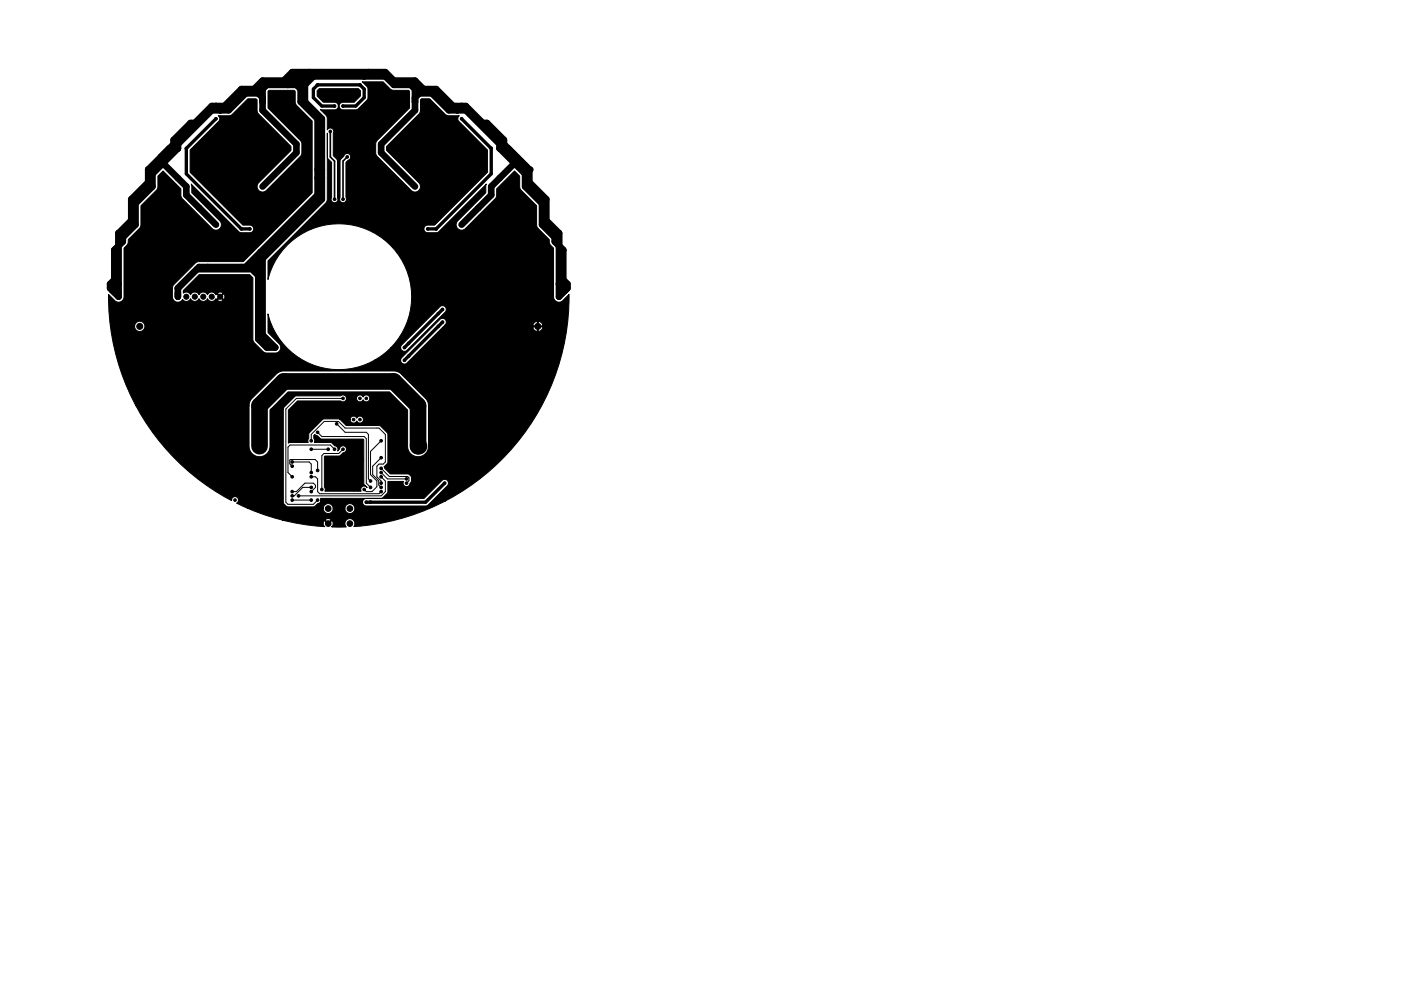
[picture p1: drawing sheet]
<svg xmlns="http://www.w3.org/2000/svg" width="420mm" height="297mm" viewBox="0 0 420 297" stroke-linecap="round" stroke-linejoin="round" font-family="sans-serif">
<g fill="#000" stroke="#000" stroke-width=".3">
<path d="M48.9 51.2l5.3 5.4 .1 2.2 .4 .8 9 9a1.64 1.64 0 0 0 2.2-.1 1.64 1.64 0 0 0 .1-2.3l-8.5-8.4-.2-2.6 14.5 14.4 .6 .2 2.8-.1a1.14 1.14 0 0 0 .9-1.2 1.14 1.14 0 0 0-1.1-1h-2.1l-15.9-15.9v-6.6l8.6-8.6a1.12 1.12 0 0 0-.1-1.7l3.7-.1 5.1-5h2.5l.3 .3v3.2l.3 .9 9.9 9.9v1.2l-9.9 9.9a1.64 1.64 0 0 0 .3 2.2 1.64 1.64 0 0 0 2.1-.1l10.3-10.2 .4-1.1v-2.6l-.2-.9-9.9-9.9v-5l.3-.3h7.5l.3 .3v3.1l.3 .9 4.8 4.9v21.5l-20.6 20.6-13.9 .1-7.1 7-.3 .9v2.6a1.63 1.63 0 0 0 1.2 1.5 1.63 1.63 0 0 0 1.9-.7 1.39 1.39 0 0 0 2.3-.3 1.39 1.39 0 0 0 1.3 .8 1.39 1.39 0 0 0 1.3-.8 1.39 1.39 0 0 0 1.3 .8 1.39 1.39 0 0 0 1.2-.8 1.39 1.39 0 0 0 2.3 .4h.8v.2l.5 .2 1-.2v-.2l-.8-.8-.7 .8h-.8l.3-.4 .3 .2 .8-.8h.3l.8 .8h.2l.2-.8-.2-.7h-.2l-.8 .7h-.3l-.8-.7-.3 .2-.3-.4h.8l.7 .8 .8-.8a.92 .92 0 0 0-1.5 0l-.9-.1a1.4 1.4 0 0 0-2.2 .5 1.39 1.39 0 0 0-1.2-.9 1.39 1.39 0 0 0-1.3 .9 1.39 1.39 0 0 0-1.3-.9 1.39 1.39 0 0 0-1.3 .9 1.39 1.39 0 0 0-2.1-.5v-.8l4.7-4.8h15.2l.9 1 .2 19 3.1 3.2 .9 .3h2.5a1.63 1.63 0 0 0 1.6-1 1.63 1.63 0 0 0-.5-1.8l-3.2-3.3v-5.6a21.8 21.8 0 0 0 31.9 13.9h7.8l.1 .2a1.14 1.14 0 0 0 1.8 .6l10.7-10.6h27.1l.4 .8 .7 .3 .3-.1v-1.2h.2v1.2a1.06 1.06 0 0 0 1.3-1.2h-2.8l-.1 .2h-27.1l.7-.7h26.4l.1 .2h1.3v-1.3h.2v1.3h1.3l.1-.2a1.25 1.25 0 0 0-1.6-1.1l-.3-.1-.5 .3-.6 .9h-26.4a1.14 1.14 0 0 0 .2-1.7 1.14 1.14 0 0 0-1.6-.1l-11.6 11.5-.3 .8h-7.8l3.4-2.3 1.6-1.5h2.8a1.14 1.14 0 0 0 .7 1 1.14 1.14 0 0 0 1.2-.2l11.7-11.6a1.14 1.14 0 0 0-.2-1.5 1.14 1.14 0 0 0-1.5 0l-11.6 11.5-.3 .8h-2.8a21.8 21.8 0 0 0-5.1-34.4 21.8 21.8 0 0 0-31.8 14v-5.6l17.6-17.8 .2-20.5v7.3l1.2 1.5v10.5a1.04 1.04 0 0 0 .7 1.5 1.04 1.04 0 0 0 1.3-1.1h.4v.2a1.04 1.04 0 0 0 1.4 .9 1.04 1.04 0 0 0 .6-1.5v-10.5l.6-.7a1.04 1.04 0 0 0 .5-1.7 1.04 1.04 0 0 0-1.8 .5l-1.1 1.3v11.1l-.2 .4h-.4l-.2-11.3-.1-.5-1.2-1.1 .1-6.8a1.04 1.04 0 0 0-.4-1.4 1.04 1.04 0 0 0-1.4 .4l-.2-3.9-1.9-2.2 4.5 .1a1.14 1.14 0 0 0 .9-1.2 1.14 1.14 0 0 0-1.1-1h-3.4l-1.9-1.9v-1.6l.6-.6h11.8l.6 .6v1.6l-1.9 1.9h-3.6a1.14 1.14 0 0 0-.9 1.2 1.14 1.14 0 0 0 1.1 1l4.3-.1 3.1-2.9 .2-.7-.1-2.7-1.7-2h6.3l2.6 2.5 5 .1 .3 .3v5l-9.9 9.9-.2 .9v2.6l.4 1.1 10.4 10.4a1.64 1.64 0 0 0 2.2-.3 1.64 1.64 0 0 0 0-2.2l-9.8-9.7v-1.2l9.9-9.9 .3-.9v-3.2l.3-.3h2.5l5.1 5 3.7 .1-.1 .1a1.13 1.13 0 0 0 0 1.6l8.6 8.6v6.6l-15.9 15.9h-2.1a1.14 1.14 0 0 0-1.1 1.1 1.14 1.14 0 0 0 1.1 1.2h2.7l.7-.4 14.3-14.2-.2 2.6-8.6 8.6a1.64 1.64 0 0 0 .3 2.2 1.64 1.64 0 0 0 2.1 0l9-9 .4-.8 .1-2.2 5.3-5.4 1.5 1.6v3.1l.3 .9 4.8 4.9 .1 6.3 3.7 3.8 .2 1.3 1.1 1.3v14.5a1.63 1.63 0 0 0 1 1.6 1.63 1.63 0 0 0 1.9-.5l1.8-1.8a69 69 0 0 1-64.6 69.6 1.49 1.49 0 0 0-.2-2 1.49 1.49 0 0 0-2.1 .1 1.49 1.49 0 0 0 0 2.1h-4.3v-.2a1.01 1.01 0 0 0 0-1.7l-1.1 1-1-1a1.01 1.01 0 0 0 0 1.7 57.6 57.6 0 0 1-12.6-1.9h12.8l.8 .9 .9-.9-.1-.2-.8-.3-.7 .3-.1 .2h-12.8a64.8 64.8 0 0 1-10.7-3.6h22.8v.3a1.49 1.49 0 0 0 1.7 1.3 1.49 1.49 0 0 0 1.3-1.6h3.5v.3a1.49 1.49 0 0 0 2.3 1.1 1.49 1.49 0 0 0 0-2.5 1.49 1.49 0 0 0-2.3 1.1h-3.5v-.3a1.49 1.49 0 0 0-1.6-1 1.49 1.49 0 0 0-1.4 1.3h-22.8l-3.1-1.5a1.04 1.04 0 0 0 0-1.8 1.04 1.04 0 0 0-1.5 1.1 68.8 68.8 0 0 1-28.8-28.5h34v12.8a3.1 3.1 0 0 0 3.4 2.5 3.1 3.1 0 0 0 2.9-3v-11l.3-.3h3.7v27.9l.1 .5 .8 .8 8.2 .1 2-1.4h12.6a1.13 1.13 0 0 0 1.1 1.2h18.1l.5-.4 5.9-5.8a1.14 1.14 0 0 0-.2-1.5 1.14 1.14 0 0 0-1.5 0l-5.4 5.4h-17.4a1.13 1.13 0 0 0-1.1 1.1h-12.6l.2-.5-.1-.6h18.2l1.9-1.8v-3.3h4.7a1.04 1.04 0 0 0 .6 1.5 1.04 1.04 0 0 0 1.4-.9l.4-.7v-1.1l-.7-.9-5.6-.1-1.8-1.8-.1-.5 .9-.8 .2-.5v-8.3l-.2-.5-2.3-2.1-10-.1-1.9-1.8h3.1a1.04 1.04 0 0 0 .8 1.1 1.04 1.04 0 0 0 1.2-.6 1.04 1.04 0 0 0 1.6 .4 1.04 1.04 0 0 0 0-1.7 1.04 1.04 0 0 0-1.6 .5 1.04 1.04 0 0 0-1.1-.7 1.04 1.04 0 0 0-.9 1l-8-.1-4.3 4.2-.1 1.6-.3 .6 .1 .6h-5.4l-.5 .2v-9.9l2.7-2.7h13a1.04 1.04 0 0 0 1.2 .1 1.04 1.04 0 0 0 .5-1h3v.2a1.04 1.04 0 0 0 .9 .9 1.04 1.04 0 0 0 1.1-.6 1.04 1.04 0 0 0 1.6 .4 1.04 1.04 0 0 0 0-1.6 1.04 1.04 0 0 0-1.6 .4 1.04 1.04 0 0 0-1.1-.6 1.04 1.04 0 0 0-.9 .9h-3v-.2a1.04 1.04 0 0 0-1.7-.4h-13.4l-3.6 3.4-.2 .5h-3.7l5.1-5.1h30.4l5.4 5.4v10.8a3.1 3.1 0 0 0 3.2 3.2 3.1 3.1 0 0 0 3.1-3.3v-12l-.2-1.2-.7-1-7.3-7.3-1.6-.9h-34.2l-1.6 .9-7.3 7.3-.7 1-.2 1.2h-34a68.3 68.3 0 0 1-7.6-23.9h7.3v.3a1.54 1.54 0 0 0 2.3 1.1 1.54 1.54 0 0 0 0-2.6 1.54 1.54 0 0 0-2.3 1.2h-7.3l-.4-4.4-.1-5.1 1.7 1.8a1.63 1.63 0 0 0 1.9 .5 1.63 1.63 0 0 0 1-1.6v-14.5l.7-.8a1.98 1.98 0 0 0 .6-1.8l3.7-3.8 .1-6.3 4.8-4.9 .3-.9v-3.1zM94.1 130.5l.3-.3 2.1 1.4h12.4l.2 .2v13l1 1.4a1.04 1.04 0 0 0-1.4-.4 1.04 1.04 0 0 0-.4 1.4h-10.9l-.1-10.3 .2-.2h4.2l1.2-1a1.04 1.04 0 0 0 1-1.1 1.04 1.04 0 0 0-1-1 1.04 1.04 0 0 0-1.1 1l-.6 .6a1.03 1.03 0 0 0-.8-1.6l-1.2-1h-5l.2-.6-.3-.6z"/>
<circle cx="64.8" cy="35.6" r=".4"/>
<circle cx="64.8" cy="31.8" r=".4"/>
<circle cx="66" cy="33.1" r=".4"/>
<circle cx="78.7" cy="30.5" r=".4"/>
<circle cx="92.7" cy="21.6" r=".4"/>
<circle cx="94" cy="22.9" r=".4"/>
<circle cx="95.2" cy="25.4" r=".4"/>
<circle cx="99.1" cy="39.4" r=".4"/>
<circle cx="100.3" cy="31.8" r=".4"/>
<circle cx="102.9" cy="31.8" r=".4"/>
<circle cx="104.1" cy="35.6" r=".4"/>
<circle cx="104.1" cy="36.9" r=".4"/>
<circle cx="107.9" cy="25.4" r=".4"/>
<circle cx="109.2" cy="22.9" r=".4"/>
<circle cx="110.5" cy="21.6" r=".4"/>
<circle cx="124.5" cy="30.5" r=".4"/>
<circle cx="137.2" cy="33.1" r=".4"/>
<circle cx="138.4" cy="35.6" r=".4"/>
<circle cx="138.4" cy="31.8" r=".4"/>
<circle cx="52.1" cy="43.2" r=".4"/>
<circle cx="53.3" cy="44.5" r=".4"/>
<circle cx="55.9" cy="55.9" r=".4"/>
<circle cx="55.9" cy="44.5" r=".4"/>
<circle cx="78.7" cy="55.9" r=".4"/>
<circle cx="83.8" cy="50.8" r=".4"/>
<circle cx="88.9" cy="43.2" r=".4"/>
<circle cx="95.2" cy="50.8" r=".4"/>
<circle cx="95.2" cy="53.4" r=".4"/>
<circle cx="96.5" cy="53.4" r=".4"/>
<circle cx="96.5" cy="50.8" r=".4"/>
<circle cx="100.3" cy="59.7" r=".4"/>
<circle cx="102.9" cy="59.7" r=".4"/>
<circle cx="104.1" cy="43.2" r=".4"/>
<circle cx="104.1" cy="44.5" r=".4"/>
<circle cx="104.1" cy="47" r=".4"/>
<circle cx="106.7" cy="53.4" r=".4"/>
<circle cx="106.7" cy="50.8" r=".4"/>
<circle cx="107.9" cy="50.8" r=".4"/>
<circle cx="107.9" cy="53.4" r=".4"/>
<circle cx="114.3" cy="43.2" r=".4"/>
<circle cx="119.4" cy="50.8" r=".4"/>
<circle cx="124.5" cy="55.9" r=".4"/>
<circle cx="147.3" cy="55.9" r=".4"/>
<circle cx="147.3" cy="44.5" r=".4"/>
<circle cx="149.9" cy="44.5" r=".4"/>
<circle cx="151.1" cy="43.2" r=".4"/>
<circle cx="35.6" cy="69.9" r=".4"/>
<circle cx="36.8" cy="71.2" r=".4"/>
<circle cx="40.6" cy="67.3" r=".4"/>
<circle cx="59.7" cy="62.3" r=".4"/>
<circle cx="64.8" cy="67.3" r=".4"/>
<circle cx="72.4" cy="68.6" r=".4"/>
<circle cx="74.9" cy="68.6" r=".4"/>
<circle cx="76.2" cy="72.4" r=".4"/>
<circle cx="76.2" cy="73.7" r=".4"/>
<circle cx="128.3" cy="68.6" r=".4"/>
<circle cx="130.8" cy="68.6" r=".4"/>
<circle cx="132.1" cy="72.4" r=".4"/>
<circle cx="132.1" cy="73.7" r=".4"/>
<circle cx="138.4" cy="67.3" r=".4"/>
<circle cx="143.5" cy="62.3" r=".4"/>
<circle cx="162.6" cy="67.3" r=".4"/>
<circle cx="166.4" cy="71.2" r=".4"/>
<circle cx="167.6" cy="69.9" r=".4"/>
<circle cx="34.3" cy="87.7" r=".4"/>
<circle cx="35.6" cy="88.9" r=".4"/>
<circle cx="41.9" cy="97.8" r=".9"/>
<circle cx="48.3" cy="86.4" r=".4"/>
<circle cx="48.3" cy="85.1" r=".4"/>
<circle cx="53.3" cy="88.9" r=".76"/>
<circle cx="55.9" cy="88.9" r=".76"/>
<circle cx="58.4" cy="88.9" r=".76"/>
<circle cx="61" cy="88.9" r=".76"/>
<circle cx="62.2" cy="80" r=".4"/>
<circle cx="63.5" cy="88.9" r=".76"/>
<circle cx="66" cy="88.9" r=".76"/>
<circle cx="72.4" cy="80" r=".4"/>
<circle cx="74.9" cy="86.4" r=".4"/>
<circle cx="74.9" cy="85.1" r=".4"/>
<circle cx="131.4" cy="97.8" r=".4"/>
<circle cx="131.4" cy="94" r=".4"/>
<circle cx="132.7" cy="96.6" r=".4"/>
<circle cx="132.7" cy="92.7" r=".4"/>
<circle cx="133.3" cy="85.1" r=".4"/>
<circle cx="133.3" cy="86.4" r=".4"/>
<circle cx="160" cy="85.1" r=".4"/>
<circle cx="160" cy="86.4" r=".4"/>
<circle cx="161.3" cy="97.8" r=".9"/>
<circle cx="167.6" cy="88.9" r=".4"/>
<circle cx="168.9" cy="87.7" r=".4"/>
<circle cx="80" cy="104.2" r=".4"/>
<circle cx="80" cy="102.9" r=".4"/>
<circle cx="80" cy="101.6" r=".4"/>
<circle cx="81.3" cy="102.9" r=".4"/>
<circle cx="81.3" cy="104.2" r=".4"/>
<circle cx="82.5" cy="104.2" r=".4"/>
<circle cx="102.9" cy="119.4" r=".4"/>
<circle cx="107.9" cy="119.4" r=".4"/>
<circle cx="109.9" cy="119.4" r=".4"/>
<circle cx="115.6" cy="118.1" r=".4"/>
<circle cx="121.3" cy="108" r=".4"/>
<circle cx="121.3" cy="104.2" r=".4"/>
<circle cx="122.6" cy="106.7" r=".4"/>
<circle cx="122.6" cy="102.9" r=".4"/>
<circle cx="77.8" cy="133.7" r=".9"/>
<circle cx="87.6" cy="138.5" r=".4"/>
<circle cx="87.6" cy="139.7" r=".4"/>
<circle cx="92.1" cy="124.5" r=".4"/>
<circle cx="92.1" cy="127" r=".4"/>
<circle cx="93.3" cy="134.7" r=".4"/>
<circle cx="93.3" cy="132.1" r=".4"/>
<circle cx="95.2" cy="129.6" r=".4"/>
<circle cx="95.2" cy="132.1" r=".4"/>
<circle cx="96.5" cy="132.1" r=".4"/>
<circle cx="98.4" cy="134.7" r=".4"/>
<circle cx="100.3" cy="134.7" r=".4"/>
<circle cx="101" cy="127" r=".4"/>
<circle cx="101.6" cy="132.1" r=".4"/>
<circle cx="102.9" cy="134.7" r=".4"/>
<circle cx="104.8" cy="132.1" r=".4"/>
<circle cx="106" cy="125.8" r=".4"/>
<circle cx="107.3" cy="137.8" r=".4"/>
<circle cx="107.9" cy="125.8" r=".4"/>
<circle cx="108.6" cy="137.8" r=".4"/>
<circle cx="114.3" cy="132.1" r=".4"/>
<circle cx="114.3" cy="137.2" r=".4"/>
<circle cx="118.1" cy="120.7" r=".4"/>
<circle cx="121.9" cy="139.7" r=".4"/>
<circle cx="125.4" cy="133.7" r=".9"/>
<circle cx="153.7" cy="130.8" r=".4"/>
<circle cx="63.5" cy="141" r=".4"/>
<circle cx="70.5" cy="149.9" r=".4"/>
<circle cx="70.5" cy="144.8" r=".4"/>
<circle cx="78.1" cy="144.8" r=".4"/>
<circle cx="87.6" cy="149.9" r=".4"/>
<circle cx="87.6" cy="148.6" r=".4"/>
<circle cx="87.6" cy="147.4" r=".4"/>
<circle cx="87.6" cy="142.9" r=".4"/>
<circle cx="89.5" cy="148.6" r=".4"/>
<circle cx="93.3" cy="141.6" r=".4"/>
<circle cx="93.3" cy="149.9" r=".4"/>
<circle cx="93.3" cy="142.9" r=".4"/>
<circle cx="93.3" cy="146.1" r=".4"/>
<circle cx="93.3" cy="147.4" r=".4"/>
<circle cx="95.2" cy="141" r=".4"/>
<circle cx="95.2" cy="149.9" r=".4"/>
<circle cx="96.5" cy="149.9" r=".4"/>
<circle cx="96.5" cy="146.7" r=".4"/>
<circle cx="97.8" cy="149.9" r=".4"/>
<circle cx="98.4" cy="152.4" r=".85"/>
<circle cx="98.4" cy="156.9" r=".85"/>
<circle cx="99.1" cy="149.9" r=".4"/>
<circle cx="101.2" cy="141.6" r=".4"/>
<circle cx="104.9" cy="152.4" r=".85"/>
<circle cx="104.9" cy="156.9" r=".85"/>
<circle cx="106" cy="146.7" r=".4"/>
<circle cx="107.3" cy="146.7" r=".4"/>
<circle cx="109.2" cy="146.7" r=".4"/>
<circle cx="109.9" cy="150.5" r=".4"/>
<circle cx="111.1" cy="146.1" r=".4"/>
<circle cx="111.1" cy="150.5" r=".4"/>
<circle cx="111.1" cy="144.2" r=".4"/>
<circle cx="114.3" cy="147.4" r=".4"/>
<circle cx="114.3" cy="140.4" r=".4"/>
<circle cx="114.3" cy="141.6" r=".4"/>
<circle cx="114.3" cy="146.1" r=".4"/>
<circle cx="114.3" cy="142.9" r=".4"/>
<circle cx="114.3" cy="144.8" r=".4"/>
<circle cx="118.1" cy="148.6" r=".4"/>
<circle cx="120" cy="148.6" r=".4"/>
<circle cx="121.9" cy="143.5" r=".4"/>
<circle cx="121.9" cy="148.6" r=".4"/>
<circle cx="121.9" cy="144.8" r=".4"/>
<circle cx="123.8" cy="148.6" r=".4"/>
<circle cx="133.3" cy="149.9" r=".4"/>
<circle cx="133.3" cy="144.8" r=".4"/>
</g>
<g fill="#000">
<circle cx="44.4" cy="50.8" r="1"/>
<circle cx="100.3" cy="59.7" r=".25"/>
<circle cx="102.9" cy="59.7" r=".25"/>
<circle cx="158.7" cy="50.8" r="1"/>
<circle cx="125.4" cy="133.7" r="2.5"/>
</g>
<path d="M77.8 133.7v-12.1l7.3-7.3h33l7.3 7.3v12.1" fill="none" stroke="#000" stroke-width="5"/>
<g fill="none" stroke="#000" stroke-width="2">
<path d="M67.3 31.8h-3.8l-5.1 5.1h-1.3l-5 5v1.3M76.2 26.7l2.5-2.5h6.4l2.5-2.6h28l2.5 2.6h6.4l2.5 2.5M76.2 26.7h-3.8l-6.4 6.4-1.2-1.3M76.2 26.7l2.5 2.5M78.7 26.7v6.4l10.2 10.1v2.6l-10.2 10.1M87.6 24.2l2.6 2.5M87.6 24.2l-1.2 1.2M88.9 22.9h26.7l2.5 2.5h5.1l2.5 2.6h3.8l5.1 5.1h5.1l10.2 10.1M88.9 22.9l1.3 1.3v6.3l5 5.1v22.9l-21.5 21.5M88.9 22.9l-1.3 1.3M91.4 22.9v7.6l5.1 5.1v24.1l-17.8 17.8v22.9l3.8 3.8h-2.5l-2.5-2.6v-22.8M92.7 21.6l1.3 1.3-2.6 2.5"/>
<path d="M92.7 22.9l-2.5 2.5h-10.2l-2.5 2.6h-3.8l-5.1 5.1h-5.1l-10.2 10.1M110.5 21.6l-1.3 1.3M124.5 26.7v6.4l-10.2 10.1v2.6l10.2 10.1M127 26.7h3.8l6.4 6.4 1.2-1.3M127 26.7l-2.5 2.5M135.9 31.8h3.8l5.1 5.1h1.2l5.1 5v1.3M48.9 48.9l7 7v2.6l8.9 8.8M50.8 44.5h2.5M52.1 43.2l-7.7 7.6v3.8l-5 5.1v6.4l-3.8 3.8M52.1 43.2l1.2 1.3M53.3 44.5l-7.6 7.6v3.8l-5.1 5.1v6.3l-3.8 3.9M53.3 41.9v2.6"/>
<path d="M149.9 44.5l7.6 7.6v3.8l5.1 5.1v6.3l3.8 3.9M149.9 44.5h2.5M149.9 41.9v2.6M151.1 43.2l7.6 7.6v3.8l5.1 5.1v6.4l3.8 3.8M151.1 43.2l-1.2 1.3M154.3 48.9l-7 7v2.6l-8.9 8.8M35.6 69.9l1.2 1.3M35.6 69.9v19l-2.6-2.5v-1.3l1.3-1.2v-8.9l2.5-2.6v-1.2M78.1 75.6v2.5l-2.5 2.6h-16.5M167.6 69.9l-1.2 1.3M167.6 69.9v19l2.6-2.5v-1.3l-1.3-1.2v-8.9l-2.5-2.6v-1.2M34.3 87.7h1.3"/>
<path d="M35.6 85.1l-1.9 1.9M77.5 82.6l-1.3-1.3v-1.3h-16.5l-6.4 6.4v2.5M167.6 85.1l1.9 1.9"/>
</g>
<path d="M64.8 35.6l-8.9 8.9v7.6l16.5 16.5h2.5M100.3 31.8h-3.8l-2.5-2.6v-2.5l1.2-1.3h12.7l1.3 1.3v2.5l-2.5 2.6h-3.8M138.4 35.6l8.9 8.9v7.6l-16.5 16.5h-2.5M132.7 92.7l-11.4 11.5M132.7 96.6l-11.4 11.4M133.3 144.8l-5.7 5.7h-17.7" fill="none" stroke="#000" stroke-width="1"/>
<g fill="none" stroke="#000" stroke-width=".3">
<path d="M102.9 119.4h-14l-3.2 3.2v27.9l.7 .7h7.6l1.2-1.3M87.6 139.7l-.7-.7v-1.1l.2-.2h7.4l.7 .8v2.5M87.6 138.5h5.1l.6 .6v2.5M93.3 132.1v-1.9l3.9-3.9h4.3l2 2h10.2l1.9 1.9v8.3l-.7 .6h-1.2l-.7 .6v3.2l1.3 1.3v.6M93.3 134.7h5.1M95.2 129.6l1.3 1.2h12.7l.7 .7v13.3l1.2 1.3M100.3 134.7l-1.2-1.3h-12.1l-.6 .6v7.6l1.2 1.3M101 127l2.5 2.6h6.4l.6 .6v13.3l.6 .7M102.9 134.7l-1.3 1.2h-4.4l-.7 .7v10.1M114.3 132.1l-3.2 3.2v7l1.9 1.9v1.7l-1.4 1.5h-1.7l-.7-.7M114.3 137.2l-2.5 2.5v2.6l1.8 1.8v1.3l.7 .7M87.6 149.9h5.7"/>
<path d="M87.6 147.4h1.3l2.5-2.6h2.6l.6 .7v.6l-1.3 1.3M93.3 142.9h1.3l.6 .6v3.9l.7 .6h17.8l.6-.6M93.3 146.1h-2.5l-2.5 2.5h-.7M114.3 141.6l1.9 1.9h5.7M114.3 140.4l2.5 2.4h5.5l.3 .4v.9l-.7 .7M114.3 142.9l1.3 1.3v3.2l-1.3 1.2h-24.8"/>
</g>
<path d="M99.1 39.4v7.6l1.2 1.3v11.4M104.1 47l-1.2 1.3v11.4" fill="none" stroke="#000" stroke-width=".5"/>
</svg>
